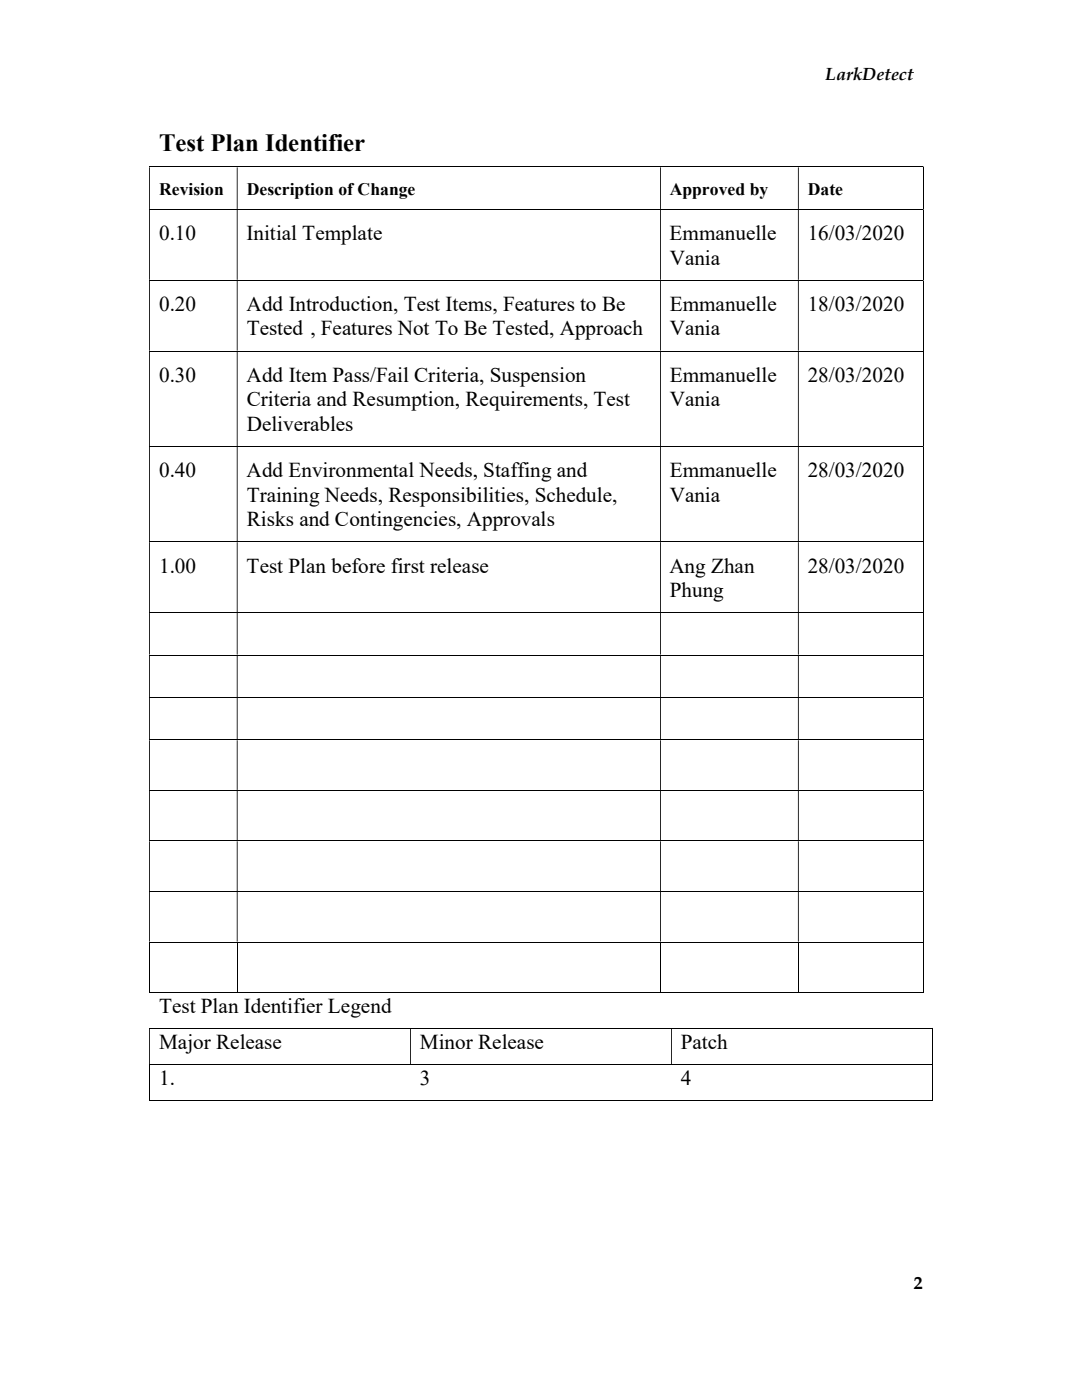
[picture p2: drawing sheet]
<svg xmlns="http://www.w3.org/2000/svg" width="216mm" height="279mm" viewBox="0 0 216 279" stroke-linecap="round" stroke-linejoin="round" font-family="sans-serif">
<defs><g id="words">
<text font-size="4.9" x="31.7" y="30.1">Test Plan Identifier</text>
<g font-size="4.2">
<text x="31.7" y="47.9">0.10</text>
<text x="49.2" y="47.9">Initial Template</text>
<text x="133.6" y="47.9">Emmanuelle</text>
<text x="161.2" y="47.9">16/03/2020</text>
<text x="133.6" y="52.8">Vania</text>
<text x="31.7" y="62.1">0.20</text>
<text x="49.2" y="62.1">Add Introduction, Test Items, Features to Be</text>
<text x="133.6" y="62.1">Emmanuelle</text>
<text x="161.2" y="62.1">18/03/2020</text>
<text x="49.2" y="66.9">Tested , Features Not To Be Tested, Approach</text>
<text x="133.6" y="66.9">Vania</text>
<text x="31.7" y="76.2">0.30</text>
<text x="49.2" y="76.2">Add Item Pass/Fail Criteria, Suspension</text>
<text x="133.6" y="76.2">Emmanuelle</text>
<text x="161.2" y="76.2">28/03/2020</text>
<text x="49.2" y="81.1">Criteria and Resumption, Requirements, Test</text>
<text x="133.6" y="81.1">Vania</text>
<text x="49.2" y="86">Deliverables</text>
<text x="31.7" y="95.2">0.40</text>
<text x="49.2" y="95.2">Add Environmental Needs, Staffing and</text>
<text x="133.6" y="95.2">Emmanuelle</text>
<text x="161.2" y="95.2">28/03/2020</text>
<text x="49.2" y="100.1">Training Needs, Responsibilities, Schedule,</text>
<text x="133.6" y="100.1">Vania</text>
<text x="49.2" y="105">Risks and Contingencies, Approvals</text>
<text x="31.7" y="114.3">1.00</text>
<text x="49.2" y="114.3">Test Plan before first release</text>
<text x="133.6" y="114.3">Ang Zhan</text>
<text x="133.6" y="119.1">Phung</text>
<text x="161.2" y="114.3">28/03/2020</text>
<text x="31.7" y="202.1">Test Plan Identifier Legend</text>
<text x="31.7" y="209.3">Major Release</text>
<text x="83.8" y="209.3">Minor Release</text>
<text x="135.8" y="209.3">Patch</text>
<text x="31.7" y="216.5">1.</text>
<text x="83.8" y="216.5">3</text>
<text x="135.9" y="216.5">4</text>
</g>
<g font-size="3.5">
<text x="164.7" y="16">LarkDetect</text>
<text x="31.7" y="38.8">Revision</text>
<text x="49.2" y="38.8">Description of Change</text>
<text x="133.6" y="38.8">Approved by</text>
<text x="161.2" y="38.8">Date</text>
<text x="182.4" y="257.3">2</text>
</g>
</g></defs>
<g fill="none" stroke="#000" stroke-width=".2">
<path d="M29.8 33.3h154.4M184.3 33.4v8.3M29.8 41.8h154.4M29.8 55.9h154.4M184.3 41.9v13.9M184.3 56v14M29.8 70.1h154.4M184.3 70.1v18.9M29.8 89.1h154.4M184.3 89.2v18.8M29.8 108.1h154.4M184.3 108.2v14"/>
<path d="M29.8 122.3h154.4M29.8 130.7h154.4M29.8 139.2h154.4M184.3 122.3v8.3M184.3 130.8v8.3M184.3 139.3v8.3M29.8 147.7h154.4M29.8 157.7h154.4M184.3 147.7v9.9M184.3 157.8v9.9M29.8 167.8h154.4M29.8 177.9h154.4"/>
<path d="M184.3 167.9v9.9M184.3 178v9.9M29.8 188h154.4M29.8 198.1h17.4M29.8 188.1v10.1M47.3 188.1v10.1M47.4 198.1h84.3M131.8 188.1v10.1M131.9 198.1h27.3M159.3 188.1v10.1M159.4 198.1h24.8M184.3 188.1v10.1"/>
<path d="M29.8 205.2h156.2M29.8 212.4h156.2M29.8 219.6h156.2M29.8 212.5v7.2M186.1 205.3v7M186.1 212.5v7.2"/>
</g>
<g fill="#000">
<path d="M184.2 33.2h.2v.2h-.2zM29.8 33.4h.1v8.3h-.1zM47.2 33.4h.2v8.3h-.2zM131.7 33.4h.2v8.3h-.2zM159.2 33.4h.2v8.3h-.2z" fill-rule="evenodd"/>
<path d="M184.2 41.7h.2v.2h-.2zM29.8 41.9h.1v13.9h-.1zM47.2 41.9h.2v13.9h-.2zM131.7 41.9h.2v13.9h-.2zM159.2 41.9h.2v13.9h-.2z" fill-rule="evenodd"/>
<path d="M184.2 55.8h.2v.2h-.2zM29.8 56h.1v14h-.1zM47.2 56h.2v14h-.2zM131.7 56h.2v14h-.2zM159.2 56h.2v14h-.2z" fill-rule="evenodd"/>
<path d="M184.2 70h.2v.1h-.2zM29.8 70.1h.1v18.9h-.1zM47.2 70.1h.2v18.9h-.2zM131.7 70.1h.2v18.9h-.2zM159.2 70.1h.2v18.9h-.2z" fill-rule="evenodd"/>
<path d="M184.2 89h.2v.2h-.2zM29.8 89.2h.1v18.8h-.1zM47.2 89.2h.2v18.8h-.2zM131.7 89.2h.2v18.8h-.2zM159.2 89.2h.2v18.8h-.2z" fill-rule="evenodd"/>
<path d="M184.2 108h.2v.2h-.2zM29.8 108.2h.1v14h-.1zM47.2 108.2h.2v14h-.2zM131.7 108.2h.2v14h-.2zM159.2 108.2h.2v14h-.2z" fill-rule="evenodd"/>
<path d="M184.2 122.2h.2v.1h-.2zM29.8 122.3h.1v8.3h-.1zM47.2 122.3h.2v8.3h-.2zM131.7 122.3h.2v8.3h-.2zM159.2 122.3h.2v8.3h-.2z" fill-rule="evenodd"/>
<path d="M184.2 130.6h.2v.2h-.2zM29.8 130.8h.1v8.3h-.1zM47.2 130.8h.2v8.3h-.2zM131.7 130.8h.2v8.3h-.2zM159.2 130.8h.2v8.3h-.2z" fill-rule="evenodd"/>
<path d="M184.2 139.1h.2v.2h-.2zM29.8 139.3h.1v8.3h-.1zM47.2 139.3h.2v8.3h-.2zM131.7 139.3h.2v8.3h-.2zM159.2 139.3h.2v8.3h-.2z" fill-rule="evenodd"/>
<path d="M184.2 147.6h.2v.1h-.2zM29.8 147.7h.1v9.9h-.1zM47.2 147.7h.2v9.9h-.2zM131.7 147.7h.2v9.9h-.2zM159.2 147.7h.2v9.9h-.2z" fill-rule="evenodd"/>
<path d="M184.2 157.6h.2v.2h-.2zM29.8 157.8h.1v9.9h-.1zM47.2 157.8h.2v9.9h-.2zM131.7 157.8h.2v9.9h-.2zM159.2 157.8h.2v9.9h-.2z" fill-rule="evenodd"/>
<path d="M184.2 167.7h.2v.2h-.2zM29.8 167.9h.1v9.9h-.1zM47.2 167.9h.2v9.9h-.2zM131.7 167.9h.2v9.9h-.2zM159.2 167.9h.2v9.9h-.2z" fill-rule="evenodd"/>
<path d="M184.2 177.8h.2v.2h-.2zM29.8 178h.1v9.9h-.1zM47.2 178h.2v9.9h-.2zM131.7 178h.2v9.9h-.2zM159.2 178h.2v9.9h-.2z" fill-rule="evenodd"/>
<path d="M186 205.1h.1v.2h-.1zM29.8 205.3h.1v7h-.1zM81.8 205.3h.2v7h-.2zM133.9 205.3h.2v7h-.2z" fill-rule="evenodd"/>
</g>
<path d="M184.2 187.9h.2v.2h-.2zM184.2 198h.2v.2h-.2zM186 212.3h.1v.2h-.1zM186 219.5h.1v.2h-.1z" fill="#000"/>
<use href="#words"/>
</svg>
